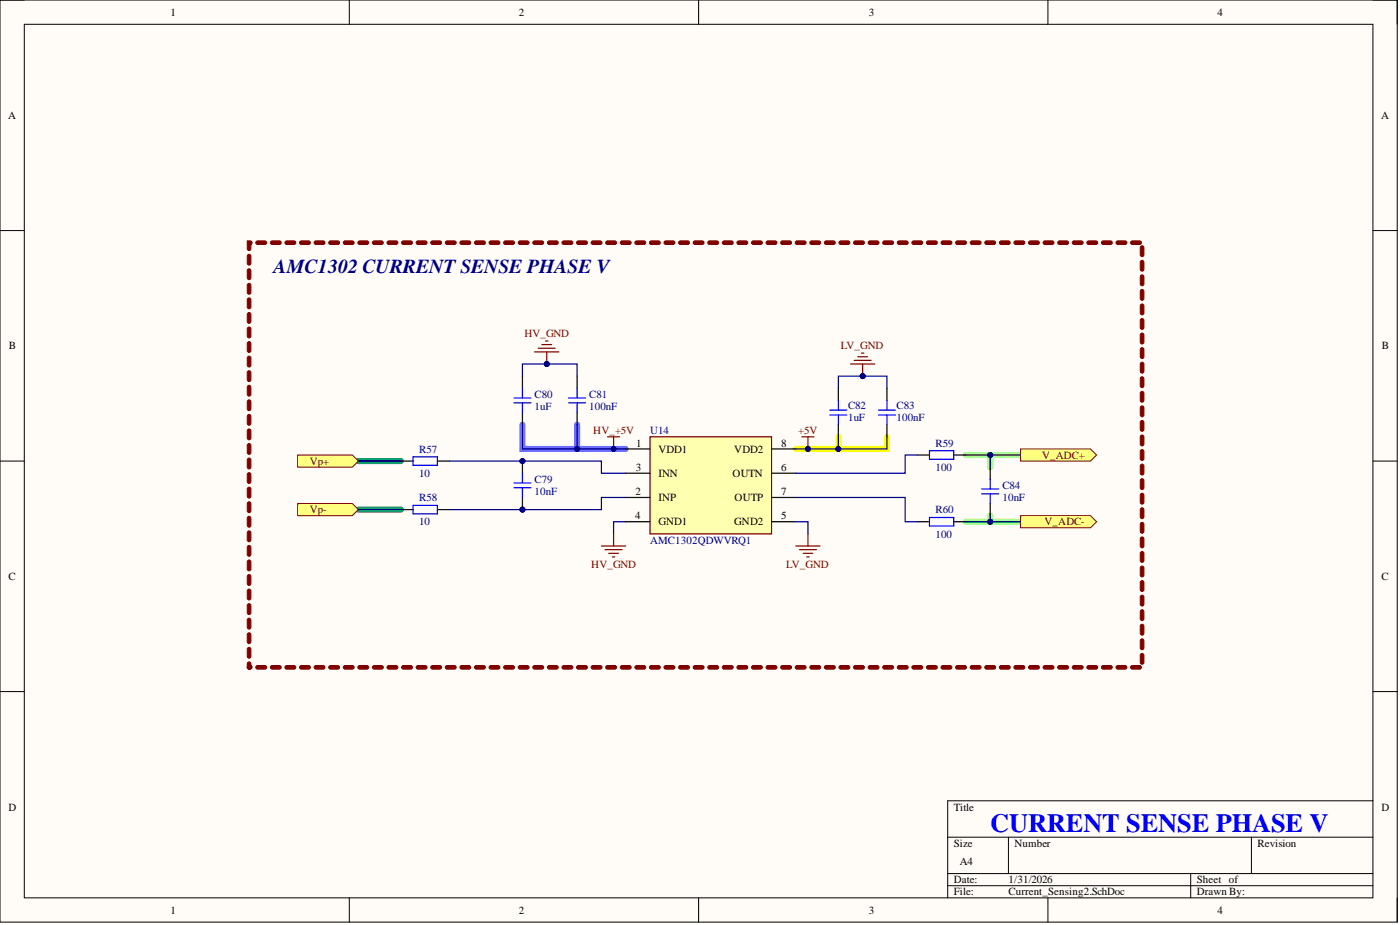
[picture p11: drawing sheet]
<svg xmlns="http://www.w3.org/2000/svg" width="292mm" height="193mm" viewBox="0 0 292 193" stroke-linecap="round" stroke-linejoin="round" font-family="sans-serif">
<defs><g id="words">
<text font-size="5.5" fill="#00f" x="206.6" y="173.5">CURRENT SENSE PHASE V</text>
<text font-size="4.1" fill="#000080" x="57" y="57">AMC1302 CURRENT SENSE PHASE V</text>
<g font-size="2.3">
<text x="35.6" y="3.3">1</text>
<text x="108.2" y="3.3">2</text>
<text x="181.3" y="3.3">3</text>
<text x="254" y="3.3">4</text>
<text x="1.7" y="24.8">A</text>
<text x="288.1" y="24.8">A</text>
<text x="1.9" y="72.9">B</text>
<text x="288.3" y="72.9">B</text>
<text x="132.7" y="93.2">1</text>
<text x="137.4" y="94.4">VDD1</text>
<text x="153.2" y="94.4">VDD2</text>
<text x="163" y="93.2">8</text>
<text x="132.7" y="98.2">3</text>
<text x="137.4" y="99.5">INN</text>
<text x="152.9" y="99.5">OUTN</text>
<text x="163" y="98.2">6</text>
<text x="132.6" y="103.3">2</text>
<text x="137.4" y="104.5">INP</text>
<text x="153.3" y="104.5">OUTP</text>
<text x="163" y="103.3">7</text>
<text x="132.5" y="108.3">4</text>
<text x="137.4" y="109.6">GND1</text>
<text x="153.2" y="109.6">GND2</text>
<text x="163" y="108.3">5</text>
<text x="1.8" y="121">C</text>
<text x="288.2" y="121">C</text>
<text x="1.8" y="169.1">D</text>
<text x="199" y="169.1">Title</text>
<text x="288.2" y="169.1">D</text>
<text x="199" y="176.7">Size</text>
<text x="211.7" y="176.7">Number</text>
<text x="262.4" y="176.7">Revision</text>
<text x="199" y="184.3">Date:</text>
<text x="200.3" y="180.5">A4</text>
<text x="210.4" y="184.3">1/31/2026</text>
<text x="249.7" y="184.3">Sheet of</text>
<text x="35.6" y="190.6">1</text>
<text x="108.2" y="190.6">2</text>
<text x="181.3" y="190.6">3</text>
<text x="199" y="186.8">File:</text>
<text x="210.4" y="186.8">Current_Sensing2.SchDoc</text>
<text x="249.7" y="186.8">Drawn By:</text>
<text x="254" y="190.6">4</text>
</g>
<g font-size="2.3" fill="#800000">
<text x="109.4" y="70.4">HV_GND</text>
<text x="175.4" y="72.9">LV_GND</text>
<text x="123.8" y="90.6">HV_+5V</text>
<text x="166.5" y="90.6">+5V</text>
<text x="217.4" y="95.7">V_ADC+</text>
<text x="64.6" y="96.9">Vp+</text>
<text x="64.6" y="107.1">Vp-</text>
<text x="217.9" y="109.6">V_ADC-</text>
<text x="123.4" y="118.5">HV_GND</text>
<text x="164" y="118.5">LV_GND</text>
</g>
<g font-size="2.3" fill="#000080">
<text x="111.5" y="83">C80</text>
<text x="122.9" y="83">C81</text>
<text x="111.5" y="85.6">1uF</text>
<text x="122.9" y="85.6">100nF</text>
<text x="176.9" y="85.3">C82</text>
<text x="176.9" y="87.8">1uF</text>
<text x="187.1" y="85.3">C83</text>
<text x="187.1" y="87.8">100nF</text>
<text x="87.5" y="94.4">R57</text>
<text x="135.6" y="90.6">U14</text>
<text x="195.2" y="93.2">R59</text>
<text x="87.5" y="99.5">10</text>
<text x="111.5" y="100.7">C79</text>
<text x="195.2" y="98.2">100</text>
<text x="87.5" y="104.5">R58</text>
<text x="111.5" y="103.3">10nF</text>
<text x="195.2" y="107.1">R60</text>
<text x="209.1" y="102">C84</text>
<text x="209.1" y="104.5">10nF</text>
<text x="87.5" y="109.6">10</text>
<text x="135.6" y="113.4">AMC1302QDWVRQ1</text>
<text x="195.2" y="112.1">100</text>
</g>
</g></defs>
<path d="M0 0h291.5v192.4h-291.5z" fill-rule="evenodd" fill="#fffcf8"/>
<path d="M0 0h291.5v192.4h-291.5z" fill="none" stroke="#000" stroke-width=".21"/>
<path d="M5.1 5.1h281.4v182.2h-281.4z" fill-rule="evenodd" fill="#fffcf8"/>
<g fill="none" stroke="#000" stroke-width=".21">
<path d="M0 0h5.1M5.1 5.1h281.4v182.2h-281.4zM72.9 0v5.1M145.8 0v5.1M218.6 0v5.1M286.5 0h5v5.1M0 48.1h5.1M286.5 48.1h5M0 96.2h5.1M286.5 96.2h5M0 144.3h5.1M286.5 144.3h5"/>
<path d="M197.7 174.7h88.8M210.4 174.7v7.5M261.1 174.7v7.5M286.5 167.1h-88.8v20.2M72.9 187.3v5.1M145.8 187.3v5.1M197.7 182.2h88.8M197.7 184.8h88.8M218.6 187.3v5.1M248.4 182.2v5.1M291.5 187.3v5.1"/>
</g>
<path d="M109 88.6v5.1h11.4M120.4 88.6v5.1h10.2" fill="none" stroke="#6e6eff" stroke-width="1.3"/>
<path d="M201.5 94.9h11.4M206.6 94.9v2.6M201.5 108.8h5.1M206.6 107.6v1.2h6.3" fill="none" stroke="#6eff6e" stroke-width="1.3"/>
<path d="M174.9 91.1v2.6M185.1 91.1v2.6h-19.1" fill="none" stroke="#ff0" stroke-width="1.3"/>
<path d="M74.8 96.2h8.9M74.8 106.3h8.9" fill="none" stroke="#00a36e" stroke-width="1.3"/>
<path d="M51.6 138.3a.38 .38 0 0 1 .5-.2 .38 .38 0 0 1 .2 .4v.7a.38 .38 0 0 1-.3 .4 .38 .38 0 0 1-.4-.4zM51.6 135.2a.38 .38 0 0 1 .5-.1 .38 .38 0 0 1 .2 .3v1.5a.38 .38 0 0 1-.3 .4 .38 .38 0 0 1-.4-.4zM51.6 132.2a.38 .38 0 0 1 .5-.2 .38 .38 0 0 1 .2 .4v1.5a.38 .38 0 0 1-.3 .4 .38 .38 0 0 1-.4-.4zM51.6 129.2a.38 .38 0 0 1 .5-.2 .38 .38 0 0 1 .2 .3v1.6a.38 .38 0 0 1-.3 .3 .38 .38 0 0 1-.4-.3zM51.6 126.1a.38 .38 0 0 1 .5-.2 .38 .38 0 0 1 .2 .4v1.5a.38 .38 0 0 1-.3 .4 .38 .38 0 0 1-.4-.4zM51.6 123.1a.38 .38 0 0 1 .5-.2 .38 .38 0 0 1 .2 .4v1.5a.38 .38 0 0 1-.3 .4 .38 .38 0 0 1-.4-.4zM51.6 120a.38 .38 0 0 1 .5-.1 .38 .38 0 0 1 .2 .3v1.6a.38 .38 0 0 1-.3 .3 .38 .38 0 0 1-.4-.3zM51.6 117a.38 .38 0 0 1 .5-.2 .38 .38 0 0 1 .2 .4v1.5a.38 .38 0 0 1-.3 .4 .38 .38 0 0 1-.4-.4zM51.6 114a.38 .38 0 0 1 .5-.2 .38 .38 0 0 1 .2 .4v1.5a.38 .38 0 0 1-.3 .4 .38 .38 0 0 1-.4-.4zM51.6 110.9a.38 .38 0 0 1 .5-.1 .38 .38 0 0 1 .2 .3v1.5a.38 .38 0 0 1-.3 .4 .38 .38 0 0 1-.4-.4zM51.6 107.9a.38 .38 0 0 1 .5-.2 .38 .38 0 0 1 .2 .4v1.5a.38 .38 0 0 1-.3 .4 .38 .38 0 0 1-.4-.4zM51.6 104.9a.38 .38 0 0 1 .5-.2 .38 .38 0 0 1 .2 .3v1.6a.38 .38 0 0 1-.3 .3 .38 .38 0 0 1-.4-.3zM51.6 101.8a.38 .38 0 0 1 .5-.2 .38 .38 0 0 1 .2 .4v1.5a.38 .38 0 0 1-.3 .4 .38 .38 0 0 1-.4-.4zM51.6 98.8a.38 .38 0 0 1 .5-.2 .38 .38 0 0 1 .2 .4v1.5a.38 .38 0 0 1-.3 .4 .38 .38 0 0 1-.4-.4zM51.6 95.7a.38 .38 0 0 1 .5-.1 .38 .38 0 0 1 .2 .3v1.6a.38 .38 0 0 1-.3 .3 .38 .38 0 0 1-.4-.3zM51.6 92.7a.38 .38 0 0 1 .5-.2 .38 .38 0 0 1 .2 .4v1.5a.38 .38 0 0 1-.3 .4 .38 .38 0 0 1-.4-.4zM51.6 89.7a.38 .38 0 0 1 .5-.2 .38 .38 0 0 1 .2 .4v1.5a.38 .38 0 0 1-.3 .4 .38 .38 0 0 1-.4-.4zM51.6 86.6a.38 .38 0 0 1 .5-.1 .38 .38 0 0 1 .2 .3v1.5a.38 .38 0 0 1-.3 .4 .38 .38 0 0 1-.4-.4zM51.6 83.6a.38 .38 0 0 1 .5-.2 .38 .38 0 0 1 .2 .4v1.5a.38 .38 0 0 1-.3 .4 .38 .38 0 0 1-.4-.4zM51.6 80.6a.38 .38 0 0 1 .5-.2 .38 .38 0 0 1 .2 .3v1.6a.38 .38 0 0 1-.3 .3 .38 .38 0 0 1-.4-.3zM51.6 77.5a.38 .38 0 0 1 .5-.2 .38 .38 0 0 1 .2 .4v1.5a.38 .38 0 0 1-.3 .4 .38 .38 0 0 1-.4-.4zM51.6 74.5a.38 .38 0 0 1 .5-.2 .38 .38 0 0 1 .2 .4v1.5a.38 .38 0 0 1-.3 .4 .38 .38 0 0 1-.4-.4zM51.6 71.4a.38 .38 0 0 1 .5-.1 .38 .38 0 0 1 .2 .3v1.6a.38 .38 0 0 1-.3 .3 .38 .38 0 0 1-.4-.3zM51.6 68.4a.38 .38 0 0 1 .5-.2 .38 .38 0 0 1 .2 .4v1.5a.38 .38 0 0 1-.3 .4 .38 .38 0 0 1-.4-.4zM51.6 65.4a.38 .38 0 0 1 .5-.2 .38 .38 0 0 1 .2 .4v1.5a.38 .38 0 0 1-.3 .4 .38 .38 0 0 1-.4-.4zM51.6 62.3a.38 .38 0 0 1 .5-.1 .38 .38 0 0 1 .2 .3v1.5a.38 .38 0 0 1-.3 .4 .38 .38 0 0 1-.4-.4zM51.6 59.3a.38 .38 0 0 1 .5-.2 .38 .38 0 0 1 .2 .4v1.5a.38 .38 0 0 1-.3 .4 .38 .38 0 0 1-.4-.4zM51.6 56.3a.38 .38 0 0 1 .5-.2 .38 .38 0 0 1 .2 .4v1.5a.38 .38 0 0 1-.3 .3 .38 .38 0 0 1-.4-.3zM51.6 53.2a.38 .38 0 0 1 .5-.2 .38 .38 0 0 1 .2 .4v1.5a.38 .38 0 0 1-.3 .4 .38 .38 0 0 1-.4-.4zM51.6 50.2h.6a.38 .38 0 0 1 .4 .4 .38 .38 0 0 1-.4 .4h-.2l.3-.4v1.3a.38 .38 0 0 1-.3 .4 .38 .38 0 0 1-.4-.4zM53.4 50.4l.3-.2h1.6a.38 .38 0 0 1 .3 .4 .38 .38 0 0 1-.3 .4h-1.6a.38 .38 0 0 1-.3-.6zM56.5 50.4l.3-.2h1.5a.38 .38 0 0 1 .4 .4 .38 .38 0 0 1-.4 .4h-1.5a.38 .38 0 0 1-.3-.6zM59.5 50.4l.3-.2h1.5a.38 .38 0 0 1 .4 .4 .38 .38 0 0 1-.4 .4h-1.5a.38 .38 0 0 1-.3-.6zM62.5 50.4l.4-.2h1.5a.38 .38 0 0 1 .4 .4 .38 .38 0 0 1-.4 .4h-1.5a.38 .38 0 0 1-.4-.6zM65.6 50.4l.3-.2h1.5a.38 .38 0 0 1 .4 .4 .38 .38 0 0 1-.4 .4h-1.5a.38 .38 0 0 1-.3-.6zM68.6 50.4l.4-.2h1.5a.38 .38 0 0 1 .4 .4 .38 .38 0 0 1-.4 .4h-1.5a.38 .38 0 0 1-.4-.6zM71.7 50.4l.3-.2h1.5a.38 .38 0 0 1 .4 .4 .38 .38 0 0 1-.4 .4h-1.5a.38 .38 0 0 1-.3-.6zM74.7 50.4l.3-.2h1.6a.38 .38 0 0 1 .3 .4 .38 .38 0 0 1-.3 .4h-1.6a.38 .38 0 0 1-.3-.6zM77.8 50.4l.3-.2h1.5a.38 .38 0 0 1 .4 .4 .38 .38 0 0 1-.4 .4h-1.5a.38 .38 0 0 1-.3-.6zM80.8 50.4l.3-.2h1.5a.38 .38 0 0 1 .4 .4 .38 .38 0 0 1-.4 .4h-1.5a.38 .38 0 0 1-.3-.6zM83.8 50.4l.4-.2h1.5a.38 .38 0 0 1 .4 .4 .38 .38 0 0 1-.4 .4h-1.5a.38 .38 0 0 1-.4-.6zM86.9 50.4l.3-.2h1.5a.38 .38 0 0 1 .4 .4 .38 .38 0 0 1-.4 .4h-1.5a.38 .38 0 0 1-.3-.6zM89.9 50.4l.3-.2h1.6a.38 .38 0 0 1 .3 .4 .38 .38 0 0 1-.3 .4h-1.6a.38 .38 0 0 1-.3-.6zM93 50.4l.3-.2h1.5a.38 .38 0 0 1 .4 .4 .38 .38 0 0 1-.4 .4h-1.5a.38 .38 0 0 1-.3-.6zM96 50.4l.3-.2h1.5a.38 .38 0 0 1 .4 .4 .38 .38 0 0 1-.4 .4h-1.5a.38 .38 0 0 1-.3-.6zM99 50.4l.4-.2h1.5a.38 .38 0 0 1 .4 .4 .38 .38 0 0 1-.4 .4h-1.5a.38 .38 0 0 1-.4-.6zM102.1 50.4l.3-.2h1.5a.38 .38 0 0 1 .4 .4 .38 .38 0 0 1-.4 .4h-1.5a.38 .38 0 0 1-.3-.6zM105.1 50.4l.4-.2h1.5a.38 .38 0 0 1 .4 .4 .38 .38 0 0 1-.4 .4h-1.5a.38 .38 0 0 1-.4-.6zM108.2 50.4l.3-.2h1.5a.38 .38 0 0 1 .4 .4 .38 .38 0 0 1-.4 .4h-1.5a.38 .38 0 0 1-.3-.6zM111.2 50.4l.3-.2h1.6a.38 .38 0 0 1 .3 .4 .38 .38 0 0 1-.3 .4h-1.6a.38 .38 0 0 1-.3-.6zM114.3 50.4l.3-.2h1.5a.38 .38 0 0 1 .4 .4 .38 .38 0 0 1-.4 .4h-1.5a.38 .38 0 0 1-.3-.6zM117.3 50.4l.3-.2h1.5a.38 .38 0 0 1 .4 .4 .38 .38 0 0 1-.4 .4h-1.5a.38 .38 0 0 1-.3-.6zM120.3 50.4l.4-.2h1.5a.38 .38 0 0 1 .4 .4 .38 .38 0 0 1-.4 .4h-1.5a.38 .38 0 0 1-.4-.6zM123.4 50.4l.3-.2h1.5a.38 .38 0 0 1 .4 .4 .38 .38 0 0 1-.4 .4h-1.5a.38 .38 0 0 1-.3-.6zM126.4 50.4l.3-.2h1.6a.38 .38 0 0 1 .3 .4 .38 .38 0 0 1-.3 .4h-1.6a.38 .38 0 0 1-.3-.6zM129.5 50.4l.3-.2h1.5a.38 .38 0 0 1 .4 .4 .38 .38 0 0 1-.4 .4h-1.5a.38 .38 0 0 1-.3-.6zM132.5 50.4l.3-.2h1.6a.38 .38 0 0 1 .3 .4 .38 .38 0 0 1-.3 .4h-1.6a.38 .38 0 0 1-.3-.6zM135.5 50.4l.4-.2h1.5a.38 .38 0 0 1 .4 .4 .38 .38 0 0 1-.4 .4h-1.5a.38 .38 0 0 1-.4-.6zM138.6 50.4l.3-.2h1.5a.38 .38 0 0 1 .4 .4 .38 .38 0 0 1-.4 .4h-1.5a.38 .38 0 0 1-.3-.6zM141.6 50.4l.4-.2h1.5a.38 .38 0 0 1 .4 .4 .38 .38 0 0 1-.4 .4h-1.5a.38 .38 0 0 1-.4-.6zM144.7 50.4l.3-.2h1.5a.38 .38 0 0 1 .4 .4 .38 .38 0 0 1-.4 .4h-1.5a.38 .38 0 0 1-.3-.6zM147.7 50.4l.3-.2h1.6a.38 .38 0 0 1 .3 .4 .38 .38 0 0 1-.3 .4h-1.6a.38 .38 0 0 1-.3-.6zM150.8 50.4l.3-.2h1.5a.38 .38 0 0 1 .4 .4 .38 .38 0 0 1-.4 .4h-1.5a.38 .38 0 0 1-.3-.6zM153.8 50.4l.3-.2h1.5a.38 .38 0 0 1 .4 .4 .38 .38 0 0 1-.4 .4h-1.5a.38 .38 0 0 1-.3-.6zM156.8 50.4l.4-.2h1.5a.38 .38 0 0 1 .4 .4 .38 .38 0 0 1-.4 .4h-1.5a.38 .38 0 0 1-.4-.6zM159.9 50.4l.3-.2h1.5a.38 .38 0 0 1 .4 .4 .38 .38 0 0 1-.4 .4h-1.5a.38 .38 0 0 1-.3-.6zM162.9 50.4l.4-.2h1.5a.38 .38 0 0 1 .4 .4 .38 .38 0 0 1-.4 .4h-1.5a.38 .38 0 0 1-.4-.6zM166 50.4l.3-.2h1.5a.38 .38 0 0 1 .4 .4 .38 .38 0 0 1-.4 .4h-1.5a.38 .38 0 0 1-.3-.6zM169 50.4l.3-.2h1.6a.38 .38 0 0 1 .3 .4 .38 .38 0 0 1-.3 .4h-1.6a.38 .38 0 0 1-.3-.6zM172.1 50.4l.3-.2h1.5a.38 .38 0 0 1 .4 .4 .38 .38 0 0 1-.4 .4h-1.5a.38 .38 0 0 1-.3-.6zM175.1 50.4l.3-.2h1.5a.38 .38 0 0 1 .4 .4 .38 .38 0 0 1-.4 .4h-1.5a.38 .38 0 0 1-.3-.6zM178.1 50.4l.4-.2h1.5a.38 .38 0 0 1 .4 .4 .38 .38 0 0 1-.4 .4h-1.5a.38 .38 0 0 1-.4-.6zM181.2 50.4l.3-.2h1.5a.38 .38 0 0 1 .4 .4 .38 .38 0 0 1-.4 .4h-1.5a.38 .38 0 0 1-.3-.6zM184.2 50.4l.3-.2h1.6a.38 .38 0 0 1 .3 .4 .38 .38 0 0 1-.3 .4h-1.6a.38 .38 0 0 1-.3-.6zM187.3 50.4l.3-.2h1.5a.38 .38 0 0 1 .4 .4 .38 .38 0 0 1-.4 .4h-1.5a.38 .38 0 0 1-.3-.6zM190.3 50.4l.3-.2h1.6a.38 .38 0 0 1 .3 .4 .38 .38 0 0 1-.3 .4h-1.6a.38 .38 0 0 1-.3-.6zM193.3 50.4l.4-.2h1.5a.38 .38 0 0 1 .4 .4 .38 .38 0 0 1-.4 .4h-1.5a.38 .38 0 0 1-.4-.6zM196.4 50.4l.3-.2h1.5a.38 .38 0 0 1 .4 .4 .38 .38 0 0 1-.4 .4h-1.5a.38 .38 0 0 1-.3-.6zM199.4 50.4l.4-.2h1.5a.38 .38 0 0 1 .4 .4 .38 .38 0 0 1-.4 .4h-1.5a.38 .38 0 0 1-.4-.6zM202.5 50.4l.3-.2h1.5a.38 .38 0 0 1 .4 .4 .38 .38 0 0 1-.4 .4h-1.5a.38 .38 0 0 1-.3-.6zM205.5 50.4l.3-.2h1.6a.38 .38 0 0 1 .3 .4 .38 .38 0 0 1-.3 .4h-1.6a.38 .38 0 0 1-.3-.6zM208.6 50.4l.3-.2h1.5a.38 .38 0 0 1 .4 .4 .38 .38 0 0 1-.4 .4h-1.5a.38 .38 0 0 1-.3-.6zM211.6 50.4l.3-.2h1.5a.38 .38 0 0 1 .4 .4 .38 .38 0 0 1-.4 .4h-1.5a.38 .38 0 0 1-.3-.6zM214.6 50.4l.4-.2h1.5a.38 .38 0 0 1 .4 .4 .38 .38 0 0 1-.4 .4h-1.5a.38 .38 0 0 1-.4-.6zM217.7 50.4l.3-.2h1.5a.38 .38 0 0 1 .4 .4 .38 .38 0 0 1-.4 .4h-1.5a.38 .38 0 0 1-.3-.6zM220.7 50.4l.3-.2h1.6a.38 .38 0 0 1 .4 .4 .38 .38 0 0 1-.4 .4h-1.6a.38 .38 0 0 1-.3-.6zM223.8 50.4l.3-.2h1.5a.38 .38 0 0 1 .4 .4 .38 .38 0 0 1-.4 .4h-1.5a.38 .38 0 0 1-.3-.6zM226.8 50.4l.3-.2h1.6a.38 .38 0 0 1 .3 .4 .38 .38 0 0 1-.3 .4h-1.6a.38 .38 0 0 1-.3-.6zM229.8 50.4l.4-.2h1.5a.38 .38 0 0 1 .4 .4 .38 .38 0 0 1-.4 .4h-1.5a.38 .38 0 0 1-.4-.6zM232.9 50.4l.3-.2h1.5a.38 .38 0 0 1 .4 .4 .38 .38 0 0 1-.4 .4h-1.5a.38 .38 0 0 1-.3-.6zM235.9 50.4l.4-.2h1.5a.38 .38 0 0 1 .4 .4 .38 .38 0 0 1-.4 .4h-1.5a.38 .38 0 0 1-.4-.6zM238 51.5a.38 .38 0 0 1 .4-.2 .38 .38 0 0 1 .3 .3v1.6a.38 .38 0 0 1-.4 .3 .38 .38 0 0 1-.4-.3zM238 54.5a.38 .38 0 0 1 .4-.2 .38 .38 0 0 1 .3 .4v1.5a.38 .38 0 0 1-.4 .4 .38 .38 0 0 1-.4-.4zM238 57.5a.38 .38 0 0 1 .4-.2 .38 .38 0 0 1 .3 .4v1.5a.38 .38 0 0 1-.4 .4 .38 .38 0 0 1-.4-.4zM238 60.6a.38 .38 0 0 1 .4-.2 .38 .38 0 0 1 .3 .4v1.5a.38 .38 0 0 1-.4 .4 .38 .38 0 0 1-.4-.4zM238 63.6a.38 .38 0 0 1 .4-.2 .38 .38 0 0 1 .3 .4v1.5a.38 .38 0 0 1-.4 .4 .38 .38 0 0 1-.4-.4zM238 66.6a.38 .38 0 0 1 .4-.1 .38 .38 0 0 1 .3 .3v1.5a.38 .38 0 0 1-.4 .4 .38 .38 0 0 1-.4-.4zM238 69.7a.38 .38 0 0 1 .4-.2 .38 .38 0 0 1 .3 .4v1.5a.38 .38 0 0 1-.4 .4 .38 .38 0 0 1-.4-.4zM238 72.7a.38 .38 0 0 1 .4-.2 .38 .38 0 0 1 .3 .4v1.5a.38 .38 0 0 1-.4 .4 .38 .38 0 0 1-.4-.4zM238 75.8a.38 .38 0 0 1 .4-.2 .38 .38 0 0 1 .3 .3v1.6a.38 .38 0 0 1-.4 .3 .38 .38 0 0 1-.4-.3zM238 78.8a.38 .38 0 0 1 .4-.2 .38 .38 0 0 1 .3 .4v1.5a.38 .38 0 0 1-.4 .4 .38 .38 0 0 1-.4-.4zM238 81.8a.38 .38 0 0 1 .4-.2 .38 .38 0 0 1 .3 .4v1.5a.38 .38 0 0 1-.4 .4 .38 .38 0 0 1-.4-.4zM238 84.9a.38 .38 0 0 1 .4-.2 .38 .38 0 0 1 .3 .4v1.5a.38 .38 0 0 1-.4 .3 .38 .38 0 0 1-.4-.3zM238 87.9a.38 .38 0 0 1 .4-.2 .38 .38 0 0 1 .3 .4v1.5a.38 .38 0 0 1-.4 .4 .38 .38 0 0 1-.4-.4zM238 90.9a.38 .38 0 0 1 .4-.1 .38 .38 0 0 1 .3 .3v1.5a.38 .38 0 0 1-.4 .4 .38 .38 0 0 1-.4-.4zM238 94a.38 .38 0 0 1 .4-.2 .38 .38 0 0 1 .3 .4v1.5a.38 .38 0 0 1-.4 .4 .38 .38 0 0 1-.4-.4zM238 97a.38 .38 0 0 1 .4-.2 .38 .38 0 0 1 .3 .4v1.5a.38 .38 0 0 1-.4 .4 .38 .38 0 0 1-.4-.4zM238 100.1a.38 .38 0 0 1 .4-.2 .38 .38 0 0 1 .3 .3v1.6a.38 .38 0 0 1-.4 .3 .38 .38 0 0 1-.4-.3zM238 103.1a.38 .38 0 0 1 .4-.2 .38 .38 0 0 1 .3 .4v1.5a.38 .38 0 0 1-.4 .4 .38 .38 0 0 1-.4-.4zM238 106.1a.38 .38 0 0 1 .4-.2 .38 .38 0 0 1 .3 .4v1.5a.38 .38 0 0 1-.4 .4 .38 .38 0 0 1-.4-.4zM238 109.2a.38 .38 0 0 1 .4-.2 .38 .38 0 0 1 .3 .3v1.6a.38 .38 0 0 1-.4 .3 .38 .38 0 0 1-.4-.3zM238 112.2a.38 .38 0 0 1 .4-.2 .38 .38 0 0 1 .3 .4v1.5a.38 .38 0 0 1-.4 .4 .38 .38 0 0 1-.4-.4zM238 115.2a.38 .38 0 0 1 .4-.1 .38 .38 0 0 1 .3 .3v1.5a.38 .38 0 0 1-.4 .4 .38 .38 0 0 1-.4-.4zM238 118.3a.38 .38 0 0 1 .4-.2 .38 .38 0 0 1 .3 .4v1.5a.38 .38 0 0 1-.4 .4 .38 .38 0 0 1-.4-.4zM238 121.3a.38 .38 0 0 1 .4-.2 .38 .38 0 0 1 .3 .4v1.5a.38 .38 0 0 1-.4 .4 .38 .38 0 0 1-.4-.4zM238 124.3a.38 .38 0 0 1 .4-.1 .38 .38 0 0 1 .3 .3v1.6a.38 .38 0 0 1-.4 .3 .38 .38 0 0 1-.4-.3zM238 127.4a.38 .38 0 0 1 .4-.2 .38 .38 0 0 1 .3 .4v1.5a.38 .38 0 0 1-.4 .4 .38 .38 0 0 1-.4-.4zM238 130.4a.38 .38 0 0 1 .4-.2 .38 .38 0 0 1 .3 .4v1.5a.38 .38 0 0 1-.4 .4 .38 .38 0 0 1-.4-.4zM238 133.5a.38 .38 0 0 1 .4-.2 .38 .38 0 0 1 .3 .3v1.6a.38 .38 0 0 1-.4 .3 .38 .38 0 0 1-.4-.3zM238 136.5a.38 .38 0 0 1 .4-.2 .38 .38 0 0 1 .3 .4v1.5a.38 .38 0 0 1-.4 .4 .38 .38 0 0 1-.4-.4zM235.9 139l.4-.2h1.5a.38 .38 0 0 1 .4 .4 .38 .38 0 0 1-.4 .4h-1.5a.38 .38 0 0 1-.4-.6zM232.9 139l.3-.2h1.5a.38 .38 0 0 1 .4 .4 .38 .38 0 0 1-.4 .4h-1.5a.38 .38 0 0 1-.3-.6zM229.8 139l.4-.2h1.5a.38 .38 0 0 1 .4 .4 .38 .38 0 0 1-.4 .4h-1.5a.38 .38 0 0 1-.4-.6zM226.8 139l.3-.2h1.6a.38 .38 0 0 1 .3 .4 .38 .38 0 0 1-.3 .4h-1.6a.38 .38 0 0 1-.3-.6zM223.8 139l.3-.2h1.5a.38 .38 0 0 1 .4 .4 .38 .38 0 0 1-.4 .4h-1.5a.38 .38 0 0 1-.3-.6zM220.7 139l.3-.2h1.6a.38 .38 0 0 1 .4 .4 .38 .38 0 0 1-.4 .4h-1.6a.38 .38 0 0 1-.3-.6zM217.7 139l.3-.2h1.5a.38 .38 0 0 1 .4 .4 .38 .38 0 0 1-.4 .4h-1.5a.38 .38 0 0 1-.3-.6zM214.6 139l.4-.2h1.5a.38 .38 0 0 1 .4 .4 .38 .38 0 0 1-.4 .4h-1.5a.38 .38 0 0 1-.4-.6zM211.6 139l.3-.2h1.5a.38 .38 0 0 1 .4 .4 .38 .38 0 0 1-.4 .4h-1.5a.38 .38 0 0 1-.3-.6zM208.6 139l.3-.2h1.5a.38 .38 0 0 1 .4 .4 .38 .38 0 0 1-.4 .4h-1.5a.38 .38 0 0 1-.3-.6zM205.5 139l.3-.2h1.6a.38 .38 0 0 1 .3 .4 .38 .38 0 0 1-.3 .4h-1.6a.38 .38 0 0 1-.3-.6zM202.5 139l.3-.2h1.5a.38 .38 0 0 1 .4 .4 .38 .38 0 0 1-.4 .4h-1.5a.38 .38 0 0 1-.3-.6zM199.4 139l.4-.2h1.5a.38 .38 0 0 1 .4 .4 .38 .38 0 0 1-.4 .4h-1.5a.38 .38 0 0 1-.4-.6zM196.4 139l.3-.2h1.5a.38 .38 0 0 1 .4 .4 .38 .38 0 0 1-.4 .4h-1.5a.38 .38 0 0 1-.3-.6zM193.3 139l.4-.2h1.5a.38 .38 0 0 1 .4 .4 .38 .38 0 0 1-.4 .4h-1.5a.38 .38 0 0 1-.4-.6zM190.3 139l.3-.2h1.6a.38 .38 0 0 1 .3 .4 .38 .38 0 0 1-.3 .4h-1.6a.38 .38 0 0 1-.3-.6zM187.3 139l.3-.2h1.5a.38 .38 0 0 1 .4 .4 .38 .38 0 0 1-.4 .4h-1.5a.38 .38 0 0 1-.3-.6zM184.2 139l.3-.2h1.6a.38 .38 0 0 1 .3 .4 .38 .38 0 0 1-.3 .4h-1.6a.38 .38 0 0 1-.3-.6zM181.2 139l.3-.2h1.5a.38 .38 0 0 1 .4 .4 .38 .38 0 0 1-.4 .4h-1.5a.38 .38 0 0 1-.3-.6zM178.1 139l.4-.2h1.5a.38 .38 0 0 1 .4 .4 .38 .38 0 0 1-.4 .4h-1.5a.38 .38 0 0 1-.4-.6zM175.1 139l.3-.2h1.5a.38 .38 0 0 1 .4 .4 .38 .38 0 0 1-.4 .4h-1.5a.38 .38 0 0 1-.3-.6zM172.1 139l.3-.2h1.5a.38 .38 0 0 1 .4 .4 .38 .38 0 0 1-.4 .4h-1.5a.38 .38 0 0 1-.3-.6zM169 139l.3-.2h1.6a.38 .38 0 0 1 .3 .4 .38 .38 0 0 1-.3 .4h-1.6a.38 .38 0 0 1-.3-.6zM166 139l.3-.2h1.5a.38 .38 0 0 1 .4 .4 .38 .38 0 0 1-.4 .4h-1.5a.38 .38 0 0 1-.3-.6zM162.9 139l.4-.2h1.5a.38 .38 0 0 1 .4 .4 .38 .38 0 0 1-.4 .4h-1.5a.38 .38 0 0 1-.4-.6zM159.9 139l.3-.2h1.5a.38 .38 0 0 1 .4 .4 .38 .38 0 0 1-.4 .4h-1.5a.38 .38 0 0 1-.3-.6zM156.8 139l.4-.2h1.5a.38 .38 0 0 1 .4 .4 .38 .38 0 0 1-.4 .4h-1.5a.38 .38 0 0 1-.4-.6zM153.8 139l.3-.2h1.5a.38 .38 0 0 1 .4 .4 .38 .38 0 0 1-.4 .4h-1.5a.38 .38 0 0 1-.3-.6zM150.8 139l.3-.2h1.5a.38 .38 0 0 1 .4 .4 .38 .38 0 0 1-.4 .4h-1.5a.38 .38 0 0 1-.3-.6zM147.7 139l.3-.2h1.6a.38 .38 0 0 1 .3 .4 .38 .38 0 0 1-.3 .4h-1.6a.38 .38 0 0 1-.3-.6zM144.7 139l.3-.2h1.5a.38 .38 0 0 1 .4 .4 .38 .38 0 0 1-.4 .4h-1.5a.38 .38 0 0 1-.3-.6zM141.6 139l.4-.2h1.5a.38 .38 0 0 1 .4 .4 .38 .38 0 0 1-.4 .4h-1.5a.38 .38 0 0 1-.4-.6zM138.6 139l.3-.2h1.5a.38 .38 0 0 1 .4 .4 .38 .38 0 0 1-.4 .4h-1.5a.38 .38 0 0 1-.3-.6zM135.5 139l.4-.2h1.5a.38 .38 0 0 1 .4 .4 .38 .38 0 0 1-.4 .4h-1.5a.38 .38 0 0 1-.4-.6zM132.5 139l.3-.2h1.6a.38 .38 0 0 1 .3 .4 .38 .38 0 0 1-.3 .4h-1.6a.38 .38 0 0 1-.3-.6zM129.5 139l.3-.2h1.5a.38 .38 0 0 1 .4 .4 .38 .38 0 0 1-.4 .4h-1.5a.38 .38 0 0 1-.3-.6zM126.4 139l.3-.2h1.6a.38 .38 0 0 1 .3 .4 .38 .38 0 0 1-.3 .4h-1.6a.38 .38 0 0 1-.3-.6zM123.4 139l.3-.2h1.5a.38 .38 0 0 1 .4 .4 .38 .38 0 0 1-.4 .4h-1.5a.38 .38 0 0 1-.3-.6zM120.3 139l.4-.2h1.5a.38 .38 0 0 1 .4 .4 .38 .38 0 0 1-.4 .4h-1.5a.38 .38 0 0 1-.4-.6zM117.3 139l.3-.2h1.5a.38 .38 0 0 1 .4 .4 .38 .38 0 0 1-.4 .4h-1.5a.38 .38 0 0 1-.3-.6zM114.3 139l.3-.2h1.5a.38 .38 0 0 1 .4 .4 .38 .38 0 0 1-.4 .4h-1.5a.38 .38 0 0 1-.3-.6zM111.2 139l.3-.2h1.6a.38 .38 0 0 1 .3 .4 .38 .38 0 0 1-.3 .4h-1.6a.38 .38 0 0 1-.3-.6zM108.2 139l.3-.2h1.5a.38 .38 0 0 1 .4 .4 .38 .38 0 0 1-.4 .4h-1.5a.38 .38 0 0 1-.3-.6zM105.1 139l.4-.2h1.5a.38 .38 0 0 1 .4 .4 .38 .38 0 0 1-.4 .4h-1.5a.38 .38 0 0 1-.4-.6zM102.1 139l.3-.2h1.5a.38 .38 0 0 1 .4 .4 .38 .38 0 0 1-.4 .4h-1.5a.38 .38 0 0 1-.3-.6zM99 139l.4-.2h1.5a.38 .38 0 0 1 .4 .4 .38 .38 0 0 1-.4 .4h-1.5a.38 .38 0 0 1-.4-.6zM96 139l.3-.2h1.5a.38 .38 0 0 1 .4 .4 .38 .38 0 0 1-.4 .4h-1.5a.38 .38 0 0 1-.3-.6zM93 139l.3-.2h1.5a.38 .38 0 0 1 .4 .4 .38 .38 0 0 1-.4 .4h-1.5a.38 .38 0 0 1-.3-.6zM89.9 139l.3-.2h1.6a.38 .38 0 0 1 .3 .4 .38 .38 0 0 1-.3 .4h-1.6a.38 .38 0 0 1-.3-.6zM86.9 139l.3-.2h1.5a.38 .38 0 0 1 .4 .4 .38 .38 0 0 1-.4 .4h-1.5a.38 .38 0 0 1-.3-.6zM83.8 139l.4-.2h1.5a.38 .38 0 0 1 .4 .4 .38 .38 0 0 1-.4 .4h-1.5a.38 .38 0 0 1-.4-.6zM80.8 139l.3-.2h1.5a.38 .38 0 0 1 .4 .4 .38 .38 0 0 1-.4 .4h-1.5a.38 .38 0 0 1-.3-.6zM77.8 139l.3-.2h1.5a.38 .38 0 0 1 .4 .4 .38 .38 0 0 1-.4 .4h-1.5a.38 .38 0 0 1-.3-.6zM74.7 139l.3-.2h1.6a.38 .38 0 0 1 .3 .4 .38 .38 0 0 1-.3 .4h-1.6a.38 .38 0 0 1-.3-.6zM71.7 139l.3-.2h1.5a.38 .38 0 0 1 .4 .4 .38 .38 0 0 1-.4 .4h-1.5a.38 .38 0 0 1-.3-.6zM68.6 139l.4-.2h1.5a.38 .38 0 0 1 .4 .4 .38 .38 0 0 1-.4 .4h-1.5a.38 .38 0 0 1-.4-.6zM65.6 139l.3-.2h1.5a.38 .38 0 0 1 .4 .4 .38 .38 0 0 1-.4 .4h-1.5a.38 .38 0 0 1-.3-.6zM62.5 139l.4-.2h1.5a.38 .38 0 0 1 .4 .4 .38 .38 0 0 1-.4 .4h-1.5a.38 .38 0 0 1-.4-.6zM59.5 139l.3-.2h1.5a.38 .38 0 0 1 .4 .4 .38 .38 0 0 1-.4 .4h-1.5a.38 .38 0 0 1-.3-.6zM56.5 139l.3-.2h1.5a.38 .38 0 0 1 .4 .4 .38 .38 0 0 1-.4 .4h-1.5a.38 .38 0 0 1-.3-.6zM53.4 139l.3-.2h1.6a.38 .38 0 0 1 .3 .4 .38 .38 0 0 1-.3 .4h-1.6a.38 .38 0 0 1-.3-.6zM51.6 139l.4-.2a.46 .46 0 0 1 .6 .4 .49 .49 0 0 1-.6 .4 .49 .49 0 0 1-.4-.6z" fill="#800000" stroke="#800000" stroke-width=".21"/>
<path d="M126.7 91.1h2.6M128 91.1v2.6M166 113.9h5.1M166.8 114.7h3.6M167.6 115.4h2M168.3 116.2h.5M168.6 111.4v2.5" fill="none" stroke="#800000" stroke-width=".25"/>
<circle cx="128" cy="93.7" r=".51" fill="#000080"/>
<circle cx="128" cy="93.7" r=".51" fill="none" stroke="#000080" stroke-width=".21"/>
<path d="M120.4 78.5v2.5M120.4 86.1v2.5" fill="none" stroke="#000" stroke-width=".25"/>
<path d="M118.6 83h3.6M118.6 84h3.6M120.4 81v2M120.4 84v2.1" fill="none" stroke="#00f" stroke-width=".25"/>
<path d="M111.5 73.4h5.1M112.3 72.6h3.5M113.1 71.9h2M113.8 71.1h.5M114.1 73.4v2.5" fill="none" stroke="#800000" stroke-width=".25"/>
<circle cx="114.1" cy="75.9" r=".51" fill="#000080"/>
<circle cx="114.1" cy="75.9" r=".51" fill="none" stroke="#000080" stroke-width=".21"/>
<path d="M83.7 96.2h2.5M91.3 96.2h2.5M83.7 106.3h2.5M91.3 106.3h2.5" fill="none" stroke="#000" stroke-width=".25"/>
<path d="M86.2 95.3h5.1v1.8h-5.1zM86.2 105.4h5.1v1.8h-5.1z" fill="none" stroke="#00f" stroke-width=".25"/>
<circle cx="109" cy="106.3" r=".51" fill="#000080"/>
<circle cx="109" cy="106.3" r=".51" fill="none" stroke="#000080" stroke-width=".21"/>
<circle cx="109" cy="96.2" r=".51" fill="#000080"/>
<circle cx="109" cy="96.2" r=".51" fill="none" stroke="#000080" stroke-width=".21"/>
<path d="M109 103.8v2.5" fill="none" stroke="#000" stroke-width=".25"/>
<circle cx="109" cy="106.3" r=".51" fill="#000080"/>
<circle cx="109" cy="106.3" r=".51" fill="none" stroke="#000080" stroke-width=".21"/>
<path d="M109 96.2v2.5" fill="none" stroke="#000" stroke-width=".25"/>
<circle cx="109" cy="96.2" r=".51" fill="#000080"/>
<circle cx="109" cy="96.2" r=".51" fill="none" stroke="#000080" stroke-width=".21"/>
<path d="M109 98.7v2M107.2 101.8h3.6M107.2 100.7h3.6M109 101.8v2" fill="none" stroke="#00f" stroke-width=".25"/>
<path d="M62.1 94.9h11.4l1.3 1.3-1.3 1.3h-11.4z" fill-rule="evenodd" fill="#ffff80"/>
<path d="M62.1 94.9h11.4l1.3 1.3-1.3 1.3h-11.4z" fill="none" stroke="#800000" stroke-width=".21"/>
<path d="M62.1 105h11.4l1.3 1.3-1.3 1.3h-11.4z" fill-rule="evenodd" fill="#ffff80"/>
<path d="M62.1 105h11.4l1.3 1.3-1.3 1.3h-11.4z" fill="none" stroke="#800000" stroke-width=".21"/>
<path d="M125.5 113.9h5.1M126.2 114.7h3.6M127 115.4h2M127.8 116.2h.5M128 111.4v2.5" fill="none" stroke="#800000" stroke-width=".25"/>
<path d="M212.9 93.7h14.6l1.3 1.2-1.3 1.3h-14.6z" fill-rule="evenodd" fill="#ffff80"/>
<path d="M212.9 93.7h14.6l1.3 1.2-1.3 1.3h-14.6z" fill="none" stroke="#800000" stroke-width=".21"/>
<path d="M109 78.5v2.5M109 86.1v2.5M191.4 94.9h2.5M199 94.9h2.5M206.6 97.5v2.5M206.6 105v2.6" fill="none" stroke="#000" stroke-width=".25"/>
<path d="M107.2 83h3.6M107.2 84h3.6M109 81v2M109 84v2.1M193.9 94h5.1v1.8h-5.1zM206.6 100v2M204.8 102h3.6M204.8 103h3.6M206.6 103v2" fill="none" stroke="#00f" stroke-width=".25"/>
<path d="M212.9 107.6h14.6l1.3 1.2-1.3 1.3h-14.6z" fill-rule="evenodd" fill="#ffff80"/>
<path d="M212.9 107.6h14.6l1.3 1.2-1.3 1.3h-14.6z" fill="none" stroke="#800000" stroke-width=".21"/>
<path d="M191.4 108.8h2.5M199 108.8h2.5" fill="none" stroke="#000" stroke-width=".25"/>
<path d="M193.9 108h5.1v1.7h-5.1z" fill="none" stroke="#00f" stroke-width=".25"/>
<path d="M135.6 91.1h25.4v20.3h-25.4z" fill-rule="evenodd" fill="#ffffb0"/>
<path d="M135.6 91.1h25.4v20.3h-25.4zM167.3 91.1h2.5M168.6 91.1v2.6" fill="none" stroke="#800000" stroke-width=".25"/>
<path d="M130.6 93.7h5M130.6 98.7h5M161 93.7h5M161 98.7h5M174.9 81v2.5M174.9 88.6v2.5M185.1 81v2.5M185.1 88.6v2.5M130.6 103.8h5M130.6 108.8h5M161 103.8h5M161 108.8h5" fill="none" stroke="#000" stroke-width=".25"/>
<path d="M173.1 86.6h3.6M173.1 85.6h3.6M174.9 83.5v2.1M174.9 86.6v2M183.3 86.6h3.5M183.3 85.6h3.5M185.1 83.5v2.1M185.1 86.6v2" fill="none" stroke="#00f" stroke-width=".25"/>
<circle cx="168.6" cy="93.7" r=".51" fill="#000080"/>
<circle cx="168.6" cy="93.7" r=".51" fill="none" stroke="#000080" stroke-width=".21"/>
<path d="M177.4 75.9h5.1M178.2 75.2h3.6M179 74.4h2M179.7 73.7h.5M180 75.9v2.6" fill="none" stroke="#800000" stroke-width=".25"/>
<circle cx="180" cy="78.5" r=".51" fill="#000080"/>
<circle cx="180" cy="78.5" r=".51" fill="none" stroke="#000080" stroke-width=".21"/>
<path d="M120.4 88.6v5.1h10.2" fill="none" stroke="#000080" stroke-width=".25"/>
<circle cx="120.4" cy="93.7" r=".51" fill="#000080"/>
<circle cx="120.4" cy="93.7" r=".51" fill="none" stroke="#000080" stroke-width=".21"/>
<circle cx="128" cy="93.7" r=".51" fill="#000080"/>
<circle cx="128" cy="93.7" r=".51" fill="none" stroke="#000080" stroke-width=".21"/>
<path d="M201.5 94.9h11.4M130.6 108.8h-2.6v2.6" fill="none" stroke="#000080" stroke-width=".25"/>
<circle cx="206.6" cy="94.9" r=".51" fill="#000080"/>
<circle cx="206.6" cy="94.9" r=".51" fill="none" stroke="#000080" stroke-width=".21"/>
<path d="M206.6 94.9v2.6" fill="none" stroke="#000080" stroke-width=".25"/>
<circle cx="206.6" cy="94.9" r=".51" fill="#000080"/>
<circle cx="206.6" cy="94.9" r=".51" fill="none" stroke="#000080" stroke-width=".21"/>
<path d="M109 88.6v5.1h11.4" fill="none" stroke="#000080" stroke-width=".25"/>
<circle cx="120.4" cy="93.7" r=".51" fill="#000080"/>
<circle cx="120.4" cy="93.7" r=".51" fill="none" stroke="#000080" stroke-width=".21"/>
<path d="M185.1 91.1v2.6h-19.1" fill="none" stroke="#000080" stroke-width=".25"/>
<circle cx="174.9" cy="93.7" r=".51" fill="#000080"/>
<circle cx="174.9" cy="93.7" r=".51" fill="none" stroke="#000080" stroke-width=".21"/>
<circle cx="168.6" cy="93.7" r=".51" fill="#000080"/>
<circle cx="168.6" cy="93.7" r=".51" fill="none" stroke="#000080" stroke-width=".21"/>
<path d="M174.9 91.1v2.6" fill="none" stroke="#000080" stroke-width=".25"/>
<circle cx="174.9" cy="93.7" r=".51" fill="#000080"/>
<circle cx="174.9" cy="93.7" r=".51" fill="none" stroke="#000080" stroke-width=".21"/>
<path d="M191.4 94.9h-2.5v3.8h-22.9M166 103.8h22.9v5h2.5M166 108.8h2.6v2.6M201.5 108.8h5.1" fill="none" stroke="#000080" stroke-width=".25"/>
<circle cx="206.6" cy="108.8" r=".51" fill="#000080"/>
<circle cx="206.6" cy="108.8" r=".51" fill="none" stroke="#000080" stroke-width=".21"/>
<path d="M206.6 107.6v1.2h6.3" fill="none" stroke="#000080" stroke-width=".25"/>
<circle cx="206.6" cy="108.8" r=".51" fill="#000080"/>
<circle cx="206.6" cy="108.8" r=".51" fill="none" stroke="#000080" stroke-width=".21"/>
<path d="M130.6 103.8h-5.1v2.5h-31.7" fill="none" stroke="#000080" stroke-width=".25"/>
<circle cx="109" cy="106.3" r=".51" fill="#000080"/>
<circle cx="109" cy="106.3" r=".51" fill="none" stroke="#000080" stroke-width=".21"/>
<path d="M93.8 96.2h31.7v2.5h5.1" fill="none" stroke="#000080" stroke-width=".25"/>
<circle cx="109" cy="96.2" r=".51" fill="#000080"/>
<circle cx="109" cy="96.2" r=".51" fill="none" stroke="#000080" stroke-width=".21"/>
<path d="M114.1 75.9h6.3v2.6" fill="none" stroke="#000080" stroke-width=".25"/>
<circle cx="114.1" cy="75.9" r=".51" fill="#000080"/>
<circle cx="114.1" cy="75.9" r=".51" fill="none" stroke="#000080" stroke-width=".21"/>
<path d="M114.1 75.9h-5.1v2.6" fill="none" stroke="#000080" stroke-width=".25"/>
<circle cx="114.1" cy="75.9" r=".51" fill="#000080"/>
<circle cx="114.1" cy="75.9" r=".51" fill="none" stroke="#000080" stroke-width=".21"/>
<path d="M180 78.5h-5.1v2.5" fill="none" stroke="#000080" stroke-width=".25"/>
<circle cx="180" cy="78.5" r=".51" fill="#000080"/>
<circle cx="180" cy="78.5" r=".51" fill="none" stroke="#000080" stroke-width=".21"/>
<path d="M180 78.5h5.1v2.5" fill="none" stroke="#000080" stroke-width=".25"/>
<circle cx="180" cy="78.5" r=".51" fill="#000080"/>
<circle cx="180" cy="78.5" r=".51" fill="none" stroke="#000080" stroke-width=".21"/>
<path d="M74.8 96.2h8.9M74.8 106.3h8.9" fill="none" stroke="#000080" stroke-width=".25"/>
<use href="#words"/>
</svg>
